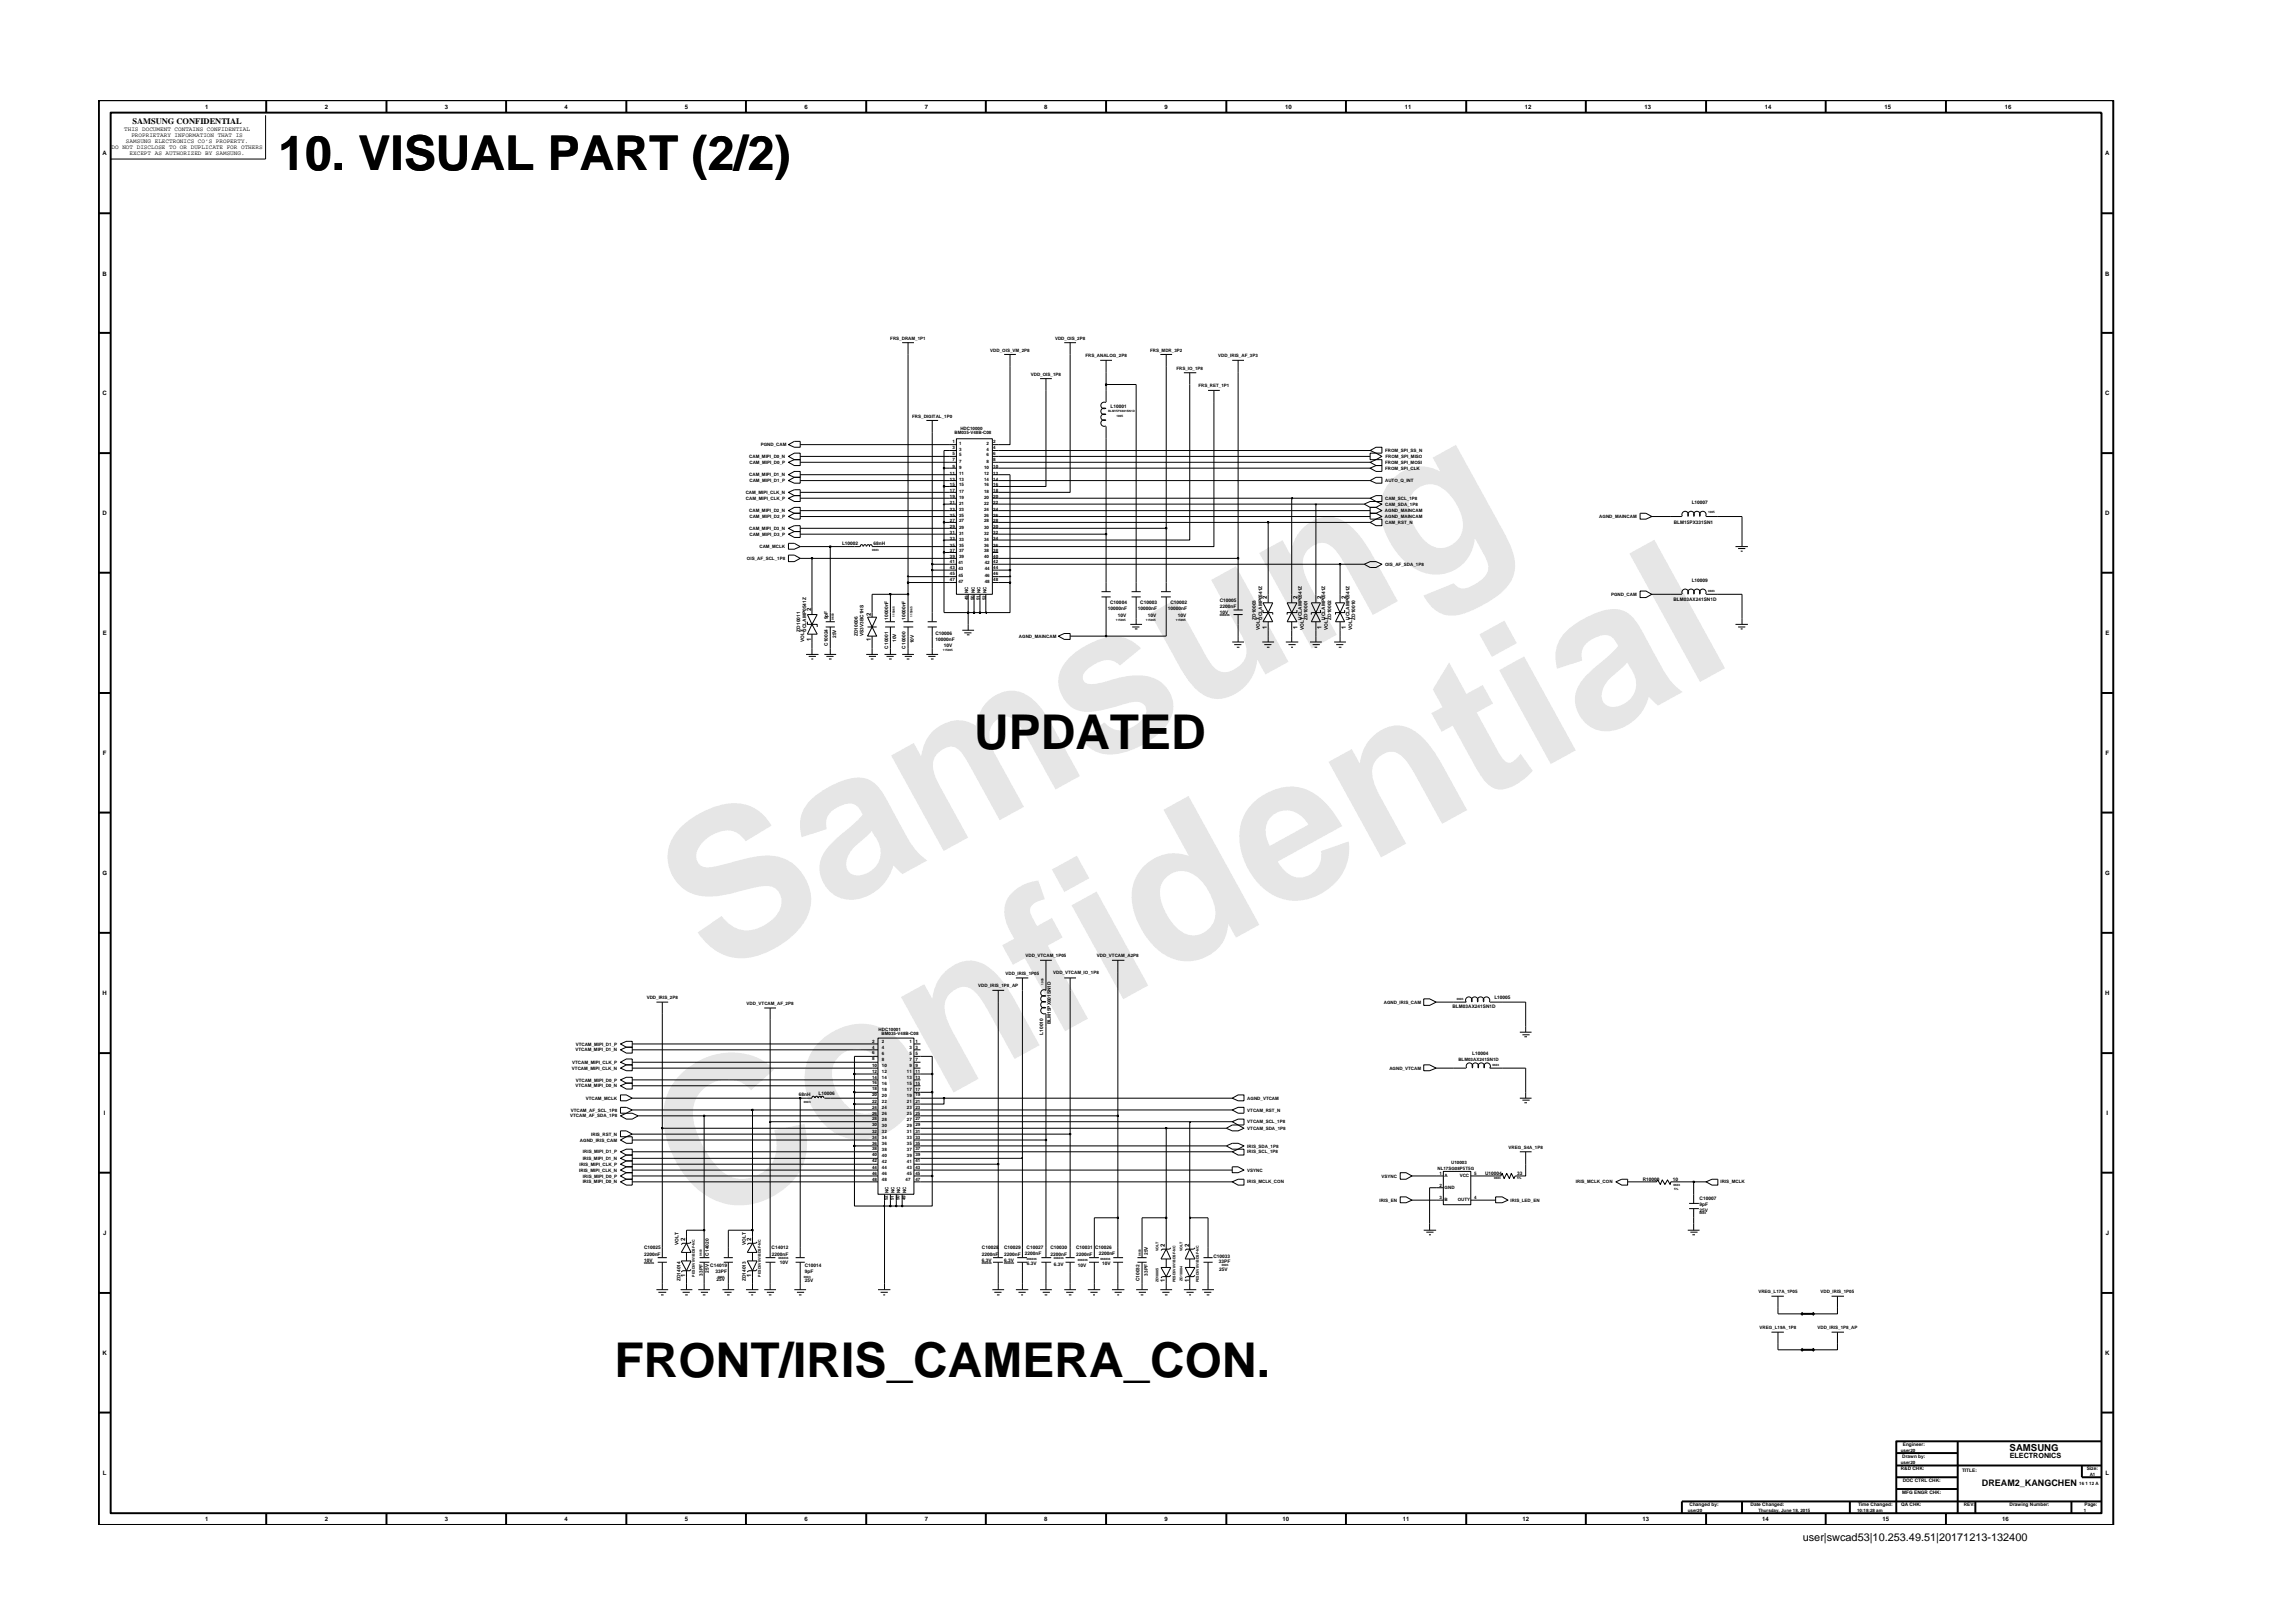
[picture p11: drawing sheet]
<svg xmlns="http://www.w3.org/2000/svg" width="297mm" height="210mm" viewBox="0 0 297 210" stroke-linecap="round" stroke-linejoin="round" font-family="sans-serif">
<defs><g id="words">
<g font-size="26.5" fill="#e6e6e6">
<text x="92.4" y="126.7" transform="rotate(-29 92.4 126.7)">Samsung</text>
<text x="91.1" y="159.4" transform="rotate(-29 91.1 159.4)">Confidential</text>
</g>
<g font-size="6.2">
<text x="36.1" y="22">10. VISUAL PART (2/2)</text>
<text x="126.2" y="97">UPDATED</text>
<text x="79.6" y="178.3">FRONT/IRIS_CAMERA_CON.</text>
</g>
<text font-size="1.4" x="233.5" y="199.7">user|swcad53|10.253.49.51|20171213-132400</text>
<g font-size="1.2">
<text x="260.3" y="187.9">SAMSUNG</text>
<text x="256.7" y="192.6">DREAM2_KANGCHEN</text>
</g>
<text font-size="1.1" x="17.2" y="16.1">SAMSUNG CONFIDENTIAL</text>
<text font-size=".9" x="260.3" y="188.8">ELECTRONICS</text>
<g font-size=".8">
<text x="16.1" y="17">THIS DOCUMENT CONTAINS CONFIDENTIAL</text>
<text x="17" y="17.8">PROPRIETARY INFORMATION THAT IS</text>
<text x="26.6" y="14.1">1</text>
<text x="42.1" y="14.1">2</text>
<text x="57.6" y="14.1">3</text>
<text x="73.1" y="14.1">4</text>
<text x="88.7" y="14.1">5</text>
<text x="104.2" y="14.1">6</text>
<text x="119.8" y="14.1">7</text>
<text x="135.3" y="14.1">8</text>
<text x="150.9" y="14.1">9</text>
<text x="166.5" y="14.1">10</text>
<text x="182" y="14.1">11</text>
<text x="197.5" y="14.1">12</text>
<text x="213" y="14.1">13</text>
<text x="228.6" y="14.1">14</text>
<text x="244.1" y="14.1">15</text>
<text x="259.7" y="14.1">16</text>
<text x="13.3" y="20.1">A</text>
<text x="14.5" y="19.3">DO NOT DISCLOSE TO OR DUPLICATE FOR OTHERS</text>
<text x="16.3" y="18.5">SAMSUNG ELECTRONICS CO’S PROPERTY.</text>
<text x="16.8" y="20.1">EXCEPT AS AUTHORIZED BY SAMSUNG.</text>
<text x="272.7" y="20.1">A</text>
<text x="13.3" y="35.7">B</text>
<text x="272.7" y="35.7">B</text>
<text x="13.3" y="51.2">C</text>
<text x="272.7" y="51.2">C</text>
<text x="13.3" y="66.8">D</text>
<text x="272.7" y="66.8">D</text>
<text x="164.1" y="77.6" transform="rotate(-90 164.1 77.6)">2</text>
<text x="168.1" y="77.6" transform="rotate(-90 168.1 77.6)">2</text>
<text x="171.2" y="77.6" transform="rotate(-90 171.2 77.6)">2</text>
<text x="174.3" y="77.6" transform="rotate(-90 174.3 77.6)">2</text>
<text x="13.3" y="82.3">E</text>
<text x="105.1" y="83.1" transform="rotate(-90 105.1 83.1)">1</text>
<text x="105.1" y="79.1" transform="rotate(-90 105.1 79.1)">2</text>
<text x="112.8" y="83.1" transform="rotate(-90 112.8 83.1)">1</text>
<text x="112.8" y="79.8" transform="rotate(-90 112.8 79.8)">2</text>
<text x="164.1" y="81.5" transform="rotate(-90 164.1 81.5)">1</text>
<text x="168.1" y="81.5" transform="rotate(-90 168.1 81.5)">1</text>
<text x="171.2" y="81.5" transform="rotate(-90 171.2 81.5)">1</text>
<text x="174.3" y="81.5" transform="rotate(-90 174.3 81.5)">1</text>
<text x="272.7" y="82.3">E</text>
<text x="13.3" y="97.8">F</text>
<text x="272.8" y="97.8">F</text>
<text x="13.3" y="113.3">G</text>
<text x="272.7" y="113.3">G</text>
<text x="13.3" y="128.9">H</text>
<text x="272.7" y="128.9">H</text>
<text x="13.5" y="144.4">I</text>
<text x="272.9" y="144.4">I</text>
<text x="13.4" y="160">J</text>
<text x="88.8" y="160.7" transform="rotate(-90 88.8 160.7)">2</text>
<text x="97.3" y="160.7" transform="rotate(-90 97.3 160.7)">2</text>
<text x="150.9" y="161.5" transform="rotate(-90 150.9 161.5)">2</text>
<text x="154" y="161.5" transform="rotate(-90 154 161.5)">2</text>
<text x="272.8" y="160">J</text>
<text x="88.8" y="165.4" transform="rotate(-90 88.8 165.4)">1</text>
<text x="97.3" y="165.4" transform="rotate(-90 97.3 165.4)">1</text>
<text x="150.9" y="166.1" transform="rotate(-90 150.9 166.1)">1</text>
<text x="154" y="166.1" transform="rotate(-90 154 166.1)">1</text>
<text x="13.3" y="175.5">K</text>
<text x="272.7" y="175.5">K</text>
<text x="13.3" y="191.1">L</text>
<text x="272.8" y="191.1">L</text>
<text x="26.6" y="197.1">1</text>
<text x="42.1" y="197.1">2</text>
<text x="57.6" y="197.1">3</text>
<text x="73.1" y="197.1">4</text>
<text x="88.7" y="197.1">5</text>
<text x="104.2" y="197.1">6</text>
<text x="119.8" y="197.1">7</text>
<text x="135.3" y="197.1">8</text>
<text x="150.9" y="197.1">9</text>
<text x="166.1" y="197.1">10</text>
<text x="181.7" y="197.1">11</text>
<text x="197.2" y="197.1">12</text>
<text x="212.8" y="197.1">13</text>
<text x="228.3" y="197.1">14</text>
<text x="243.9" y="197.1">15</text>
<text x="259.4" y="197.1">16</text>
</g>
<g font-size=".6">
<text x="115.3" y="44">FRS_DRAM_1P1</text>
<text x="128.3" y="45.5">VDD_OIS_VM_2P8</text>
<text x="136.7" y="44">VDD_OIS_2P8</text>
<text x="140.6" y="46.3">FRS_ANALOG_2P8</text>
<text x="149" y="45.5">FRS_MDR_3P2</text>
<text x="152.4" y="47.9">FRS_IO_1P8</text>
<text x="157.8" y="46.3">VDD_IRIS_AF_3P3</text>
<text x="133.5" y="48.7">VDD_OIS_1P8</text>
<text x="143.9" y="52.9">L10001</text>
<text x="155.2" y="50.2">FRS_RET_1P1</text>
<text x="97.1" y="59.3">CAM_MIPI_D0_N</text>
<text x="98.5" y="57.8">PGND_CAM</text>
<text x="118.2" y="54.1">FRS_DIGITAL_1P0</text>
<text x="123.4" y="59">5</text>
<text x="123.4" y="58.2">3</text>
<text x="123.4" y="57.4">1</text>
<text x="123.4" y="59.7">7</text>
<text x="123.6" y="56.2">BM035-V48B-C08</text>
<text x="124.2" y="59.1">5</text>
<text x="124.2" y="58.4">3</text>
<text x="124.2" y="57.6">1</text>
<text x="124.2" y="60">7</text>
<text x="124.4" y="55.7">HDC10000</text>
<text x="127.8" y="59.1">6</text>
<text x="127.8" y="57.6">2</text>
<text x="127.8" y="60">8</text>
<text x="127.8" y="58.4">4</text>
<text x="128.7" y="59">6</text>
<text x="128.7" y="57.4">2</text>
<text x="128.7" y="59.7">8</text>
<text x="128.7" y="58.2">4</text>
<text x="179.4" y="58.6">FROM_SPI_SS_N</text>
<text x="179.5" y="59.3">FROM_SPI_MISO</text>
<text x="96.6" y="64">CAM_MIPI_CLK_N</text>
<text x="96.6" y="64.8">CAM_MIPI_CLK_P</text>
<text x="97.1" y="61.7">CAM_MIPI_D1_N</text>
<text x="97.1" y="62.5">CAM_MIPI_D1_P</text>
<text x="97.1" y="60.1">CAM_MIPI_D0_P</text>
<text x="123" y="63.8">17</text>
<text x="123" y="65.3">21</text>
<text x="123" y="61.5">11</text>
<text x="123" y="62.3">13</text>
<text x="123" y="64.5">19</text>
<text x="123" y="63">15</text>
<text x="123.4" y="60.6">9</text>
<text x="124.2" y="63.9">17</text>
<text x="124.2" y="65.4">21</text>
<text x="124.2" y="61.5">11</text>
<text x="124.2" y="62.3">13</text>
<text x="124.2" y="63">15</text>
<text x="124.2" y="64.6">19</text>
<text x="124.2" y="60.7">9</text>
<text x="127.5" y="61.5">12</text>
<text x="127.5" y="62.3">14</text>
<text x="127.5" y="60.7">10</text>
<text x="127.5" y="63">16</text>
<text x="127.5" y="63.9">18</text>
<text x="127.5" y="64.6">20</text>
<text x="127.5" y="65.4">22</text>
<text x="128.7" y="61.5">12</text>
<text x="128.7" y="62.3">14</text>
<text x="128.7" y="60.6">10</text>
<text x="128.7" y="63">16</text>
<text x="128.7" y="63.8">18</text>
<text x="128.7" y="64.5">20</text>
<text x="128.7" y="65.3">22</text>
<text x="179.4" y="65.5">CAM_SDA_1P8</text>
<text x="179.4" y="64.8">CAM_SCL_1P8</text>
<text x="179.4" y="62.5">AUTO_Q_INT</text>
<text x="179.4" y="60.9">FROM_SPI_CLK</text>
<text x="179.4" y="60.1">FROM_SPI_MOSI</text>
<text x="219.1" y="65.3">L10007</text>
<text x="97.1" y="66.4">CAM_MIPI_D2_N</text>
<text x="97.1" y="68.7">CAM_MIPI_D3_N</text>
<text x="97.1" y="67.1">CAM_MIPI_D2_P</text>
<text x="97.1" y="69.4">CAM_MIPI_D3_P</text>
<text x="98.4" y="71">CAM_MCLK</text>
<text x="109.1" y="70.6">L10002</text>
<text x="113.1" y="70.6">68nH</text>
<text x="123" y="69.2">31</text>
<text x="123" y="70">33</text>
<text x="123" y="66.2">23</text>
<text x="123" y="66.9">25</text>
<text x="123" y="68.4">29</text>
<text x="123" y="70.8">35</text>
<text x="123" y="71.6">37</text>
<text x="123" y="67.7">27</text>
<text x="124.2" y="69.3">31</text>
<text x="124.2" y="70">33</text>
<text x="124.2" y="70.8">35</text>
<text x="124.2" y="71.6">37</text>
<text x="124.2" y="66.2">23</text>
<text x="124.2" y="66.9">25</text>
<text x="124.2" y="67.7">27</text>
<text x="124.2" y="68.5">29</text>
<text x="127.5" y="66.2">24</text>
<text x="127.5" y="70.8">36</text>
<text x="127.5" y="66.9">26</text>
<text x="127.5" y="67.7">28</text>
<text x="127.5" y="68.5">30</text>
<text x="127.5" y="69.3">32</text>
<text x="127.5" y="70">34</text>
<text x="127.5" y="71.6">38</text>
<text x="128.7" y="69.2">32</text>
<text x="128.7" y="70">34</text>
<text x="128.7" y="66.2">24</text>
<text x="128.7" y="66.9">26</text>
<text x="128.7" y="70.8">36</text>
<text x="128.7" y="67.7">28</text>
<text x="128.7" y="68.4">30</text>
<text x="128.7" y="71.6">38</text>
<text x="179.4" y="66.4">AGND_MAINCAM</text>
<text x="179.4" y="67.1">AGND_MAINCAM</text>
<text x="179.4" y="67.9">CAM_RST_N</text>
<text x="207.2" y="67.1">AGND_MAINCAM</text>
<text x="216.8" y="67.9">BLM15PX331SN1</text>
<text x="96.8" y="72.5">OIS_AF_SCL_1P8</text>
<text x="123" y="75.3">47</text>
<text x="123" y="74.5">45</text>
<text x="123" y="72.9">41</text>
<text x="123" y="73.8">43</text>
<text x="123" y="72.3">39</text>
<text x="124.1" y="75.5">47</text>
<text x="124.1" y="74.7">45</text>
<text x="124.1" y="73.1">41</text>
<text x="124.1" y="73.9">43</text>
<text x="124.2" y="72.3">39</text>
<text x="125.4" y="77.8" transform="rotate(-90 125.4 77.8)">49</text>
<text x="125.4" y="76.8" transform="rotate(-90 125.4 76.8)">NC</text>
<text x="126.2" y="77.8" transform="rotate(-90 126.2 77.8)">50</text>
<text x="126.3" y="76.8" transform="rotate(-90 126.3 76.8)">NC</text>
<text x="126.9" y="77.8" transform="rotate(-90 126.9 77.8)">51</text>
<text x="127" y="76.8" transform="rotate(-90 127 76.8)">NC</text>
<text x="127.5" y="72.3">40</text>
<text x="127.6" y="75.5">48</text>
<text x="127.6" y="74.7">46</text>
<text x="127.6" y="73.1">42</text>
<text x="127.6" y="73.9">44</text>
<text x="127.7" y="77.8" transform="rotate(-90 127.7 77.8)">52</text>
<text x="127.8" y="76.8" transform="rotate(-90 127.8 76.8)">NC</text>
<text x="128.7" y="75.3">48</text>
<text x="128.7" y="74.5">46</text>
<text x="128.7" y="72.9">42</text>
<text x="128.7" y="73.8">44</text>
<text x="128.7" y="72.3">40</text>
<text x="179.4" y="73.3">OIS_AF_SDA_1P8</text>
<text x="208.7" y="77.2">PGND_CAM</text>
<text x="216.8" y="77.8">BLM03AX241SN1D</text>
<text x="219.1" y="75.4">L10009</text>
<text x="103.7" y="81.8" transform="rotate(-90 103.7 81.8)">ZD10011</text>
<text x="104.2" y="83.2" transform="rotate(-90 104.2 83.2)">VOLT</text>
<text x="104.4" y="81.8" transform="rotate(-90 104.4 81.8)">UCLAMP0541Z</text>
<text x="107.2" y="83.7" transform="rotate(-90 107.2 83.7)">C10024</text>
<text x="107.2" y="80.2" transform="rotate(-90 107.2 80.2)">9pF</text>
<text x="108.3" y="82.7" transform="rotate(-90 108.3 82.7)">25V</text>
<text x="111.1" y="82.4" transform="rotate(-90 111.1 82.4)">ZD10006</text>
<text x="111.9" y="82.4" transform="rotate(-90 111.9 82.4)">VS3V3BC1HS</text>
<text x="115" y="80.3" transform="rotate(-90 115 80.3)">10000nF</text>
<text x="116.1" y="83.2" transform="rotate(-90 116.1 83.2)">10V</text>
<text x="117.3" y="80.3" transform="rotate(-90 117.3 80.3)">10000nF</text>
<text x="118.4" y="83.3" transform="rotate(-90 118.4 83.3)">10V</text>
<text x="121.2" y="83.1">10000nF</text>
<text x="121.2" y="82.2">C10006</text>
<text x="122.3" y="83.8">10V</text>
<text x="132" y="82.6">AGND_MAINCAM</text>
<text x="143.5" y="79">10000nF</text>
<text x="143.8" y="78.2">C10004</text>
<text x="144.8" y="79.9">10V</text>
<text x="147.4" y="79">10000nF</text>
<text x="147.7" y="78.2">C10003</text>
<text x="148.7" y="79.9">10V</text>
<text x="151.3" y="79">10000nF</text>
<text x="151.6" y="78.2">C10002</text>
<text x="152.6" y="79.9">10V</text>
<text x="158" y="78">C10005</text>
<text x="158" y="78.8">2200nF</text>
<text x="158" y="79.5">10V</text>
<text x="162.7" y="80.3" transform="rotate(-90 162.7 80.3)">ZD10003</text>
<text x="163.2" y="81.6" transform="rotate(-90 163.2 81.6)">VOLT</text>
<text x="163.5" y="80.3" transform="rotate(-90 163.5 80.3)">UCLAMP0541Z</text>
<text x="168.6" y="80.3" transform="rotate(-90 168.6 80.3)">UCLAMP0541Z</text>
<text x="168.9" y="81.6" transform="rotate(-90 168.9 81.6)">VOLT</text>
<text x="169.4" y="80.3" transform="rotate(-90 169.4 80.3)">ZD10001</text>
<text x="171.7" y="80.3" transform="rotate(-90 171.7 80.3)">UCLAMP0541Z</text>
<text x="172" y="81.6" transform="rotate(-90 172 81.6)">VOLT</text>
<text x="172.4" y="80.3" transform="rotate(-90 172.4 80.3)">ZD10002</text>
<text x="174.8" y="80.3" transform="rotate(-90 174.8 80.3)">UCLAMP0541Z</text>
<text x="175.1" y="81.6" transform="rotate(-90 175.1 81.6)">VOLT</text>
<text x="175.6" y="80.3" transform="rotate(-90 175.6 80.3)">ZD10010</text>
<text x="115" y="84" transform="rotate(-90 115 84)">C10001</text>
<text x="117.3" y="84" transform="rotate(-90 117.3 84)">C10000</text>
<text x="132.8" y="124">VDD_VTCAM_1P05</text>
<text x="142.1" y="124">VDD_VTCAM_A2P8</text>
<text x="83.8" y="129.4">VDD_IRIS_2P8</text>
<text x="96.7" y="130.2">VDD_VTCAM_AF_2P8</text>
<text x="126.7" y="127.9">VDD_IRIS_1P8_AP</text>
<text x="130.3" y="126.3">VDD_IRIS_1P05</text>
<text x="136.4" y="126.1">VDD_VTCAM_IO_1P8</text>
<text x="179.3" y="130">AGND_IRIS_CAM</text>
<text x="188.2" y="130.6">BLM03AX241SN1D</text>
<text x="193.6" y="129.5">L10005</text>
<text x="74.1" y="137.8">VTCAM_MIPI_CLK_P</text>
<text x="74.5" y="136.2">VTCAM_MIPI_D1_N</text>
<text x="74.6" y="135.5">VTCAM_MIPI_D1_P</text>
<text x="113" y="137.4">8</text>
<text x="113" y="136.6">6</text>
<text x="113" y="135.8">4</text>
<text x="113" y="135.1">2</text>
<text x="113.8" y="133.5">HDC10001</text>
<text x="114.2" y="134.1">BM035-V48B-C08</text>
<text x="114.2" y="136.7">6</text>
<text x="114.2" y="135.9">4</text>
<text x="114.2" y="137.4">8</text>
<text x="114.2" y="135.1">2</text>
<text x="117.8" y="136.7">5</text>
<text x="117.8" y="135.1">1</text>
<text x="117.8" y="137.4">7</text>
<text x="117.8" y="135.9">3</text>
<text x="118.6" y="137.4">7</text>
<text x="118.6" y="136.7">5</text>
<text x="118.6" y="135.9">3</text>
<text x="118.6" y="135.1">1</text>
<text x="135.1" y="134" transform="rotate(-90 135.1 134)">L10010</text>
<text x="136.1" y="132.7" transform="rotate(-90 136.1 132.7)">BLM15PX601SN1D</text>
<text x="188.9" y="137.4">BLM03AX241SN1D</text>
<text x="190.7" y="136.7">L10004</text>
<text x="74.1" y="138.6">VTCAM_MIPI_CLK_N</text>
<text x="74.5" y="140.9">VTCAM_MIPI_D0_N</text>
<text x="74.6" y="140.1">VTCAM_MIPI_D0_P</text>
<text x="75.9" y="142.5">VTCAM_MCLK</text>
<text x="103.5" y="142">68nH</text>
<text x="106" y="141.8">L10006</text>
<text x="113" y="143.6">24</text>
<text x="113" y="142.9">22</text>
<text x="113" y="139.7">14</text>
<text x="113" y="140.5">16</text>
<text x="113" y="141.3">18</text>
<text x="113" y="142">20</text>
<text x="113" y="138.2">10</text>
<text x="113" y="139">12</text>
<text x="114.2" y="143.6">24</text>
<text x="114.2" y="142.9">22</text>
<text x="114.2" y="139.7">14</text>
<text x="114.2" y="140.6">16</text>
<text x="114.2" y="142.1">20</text>
<text x="114.2" y="138.2">10</text>
<text x="114.2" y="139">12</text>
<text x="114.2" y="141.3">18</text>
<text x="117.5" y="142.9">21</text>
<text x="117.5" y="143.6">23</text>
<text x="117.5" y="140.6">15</text>
<text x="117.5" y="142.1">19</text>
<text x="117.5" y="139">11</text>
<text x="117.5" y="141.3">17</text>
<text x="117.5" y="139.7">13</text>
<text x="117.8" y="138.2">9</text>
<text x="118.6" y="138.2">9</text>
<text x="118.6" y="143.6">23</text>
<text x="118.6" y="140.6">15</text>
<text x="118.6" y="141.3">17</text>
<text x="118.6" y="142">19</text>
<text x="118.6" y="142.9">21</text>
<text x="118.6" y="139">11</text>
<text x="118.6" y="139.7">13</text>
<text x="161.6" y="142.5">AGND_VTCAM</text>
<text x="180" y="138.6">AGND_VTCAM</text>
<text x="73.9" y="144.8">VTCAM_AF_SDA_1P8</text>
<text x="73.9" y="144">VTCAM_AF_SCL_1P8</text>
<text x="75.1" y="147.9">AGND_IRIS_CAM</text>
<text x="75.5" y="149.4">IRIS_MIPI_D1_P</text>
<text x="76.6" y="147.1">IRIS_RST_N</text>
<text x="113" y="149">38</text>
<text x="113" y="149.8">40</text>
<text x="113" y="145.9">30</text>
<text x="113" y="146.8">32</text>
<text x="113" y="148.3">36</text>
<text x="113" y="145.1">28</text>
<text x="113" y="147.5">34</text>
<text x="113" y="144.4">26</text>
<text x="114.2" y="148.3">36</text>
<text x="114.2" y="149.1">38</text>
<text x="114.2" y="149.9">40</text>
<text x="114.2" y="146.8">32</text>
<text x="114.2" y="146">30</text>
<text x="114.2" y="147.5">34</text>
<text x="114.2" y="144.4">26</text>
<text x="114.2" y="145.2">28</text>
<text x="117.5" y="149.1">37</text>
<text x="117.5" y="149.9">39</text>
<text x="117.5" y="146">29</text>
<text x="117.5" y="146.8">31</text>
<text x="117.5" y="148.3">35</text>
<text x="117.5" y="145.2">27</text>
<text x="117.5" y="147.5">33</text>
<text x="117.5" y="144.4">25</text>
<text x="118.6" y="149">37</text>
<text x="118.6" y="149.8">39</text>
<text x="118.6" y="146.8">31</text>
<text x="118.6" y="147.5">33</text>
<text x="118.6" y="148.3">35</text>
<text x="118.6" y="144.4">25</text>
<text x="118.6" y="145.1">27</text>
<text x="118.6" y="145.9">29</text>
<text x="161.6" y="149.4">IRIS_SCL_1P8</text>
<text x="161.6" y="148.7">IRIS_SDA_1P8</text>
<text x="161.6" y="144">VTCAM_RST_N</text>
<text x="161.6" y="145.5">VTCAM_SCL_1P8</text>
<text x="161.6" y="146.4">VTCAM_SDA_1P8</text>
<text x="195.4" y="148.8">VREG_S4A_1P8</text>
<text x="75" y="151.8">IRIS_MIPI_CLK_N</text>
<text x="75.1" y="151">IRIS_MIPI_CLK_P</text>
<text x="75.5" y="153.3">IRIS_MIPI_D0_N</text>
<text x="75.5" y="150.3">IRIS_MIPI_D1_N</text>
<text x="75.5" y="152.6">IRIS_MIPI_D0_P</text>
<text x="113" y="151.4">44</text>
<text x="113" y="152.2">46</text>
<text x="113" y="152.9">48</text>
<text x="113" y="150.6">42</text>
<text x="114.2" y="151.4">44</text>
<text x="114.2" y="150.7">42</text>
<text x="114.2" y="152.2">46</text>
<text x="114.2" y="152.9">48</text>
<text x="115" y="155.5" transform="rotate(-90 115 155.5)">52</text>
<text x="115.1" y="154.5" transform="rotate(-90 115.1 154.5)">NC</text>
<text x="115.8" y="155.5" transform="rotate(-90 115.8 155.5)">51</text>
<text x="115.9" y="154.5" transform="rotate(-90 115.9 154.5)">NC</text>
<text x="116.5" y="155.5" transform="rotate(-90 116.5 155.5)">50</text>
<text x="116.6" y="154.5" transform="rotate(-90 116.6 154.5)">NC</text>
<text x="117.3" y="155.5" transform="rotate(-90 117.3 155.5)">49</text>
<text x="117.3" y="152.9">47</text>
<text x="117.4" y="154.5" transform="rotate(-90 117.4 154.5)">NC</text>
<text x="117.5" y="151.4">43</text>
<text x="117.5" y="152.2">45</text>
<text x="117.5" y="150.7">41</text>
<text x="118.6" y="152.2">45</text>
<text x="118.6" y="152.9">47</text>
<text x="118.6" y="150.6">41</text>
<text x="118.6" y="151.4">43</text>
<text x="161.6" y="153.3">IRIS_MCLK_CON</text>
<text x="161.6" y="151.8">VSYNC</text>
<text x="178.7" y="155.7">IRIS_EN</text>
<text x="179" y="152.6">VSYNC</text>
<text x="186.2" y="151.6">NL17SG08P5T5G</text>
<text x="186.5" y="152.2">1</text>
<text x="186.5" y="155.3">3</text>
<text x="186.5" y="153.8">2</text>
<text x="187.1" y="152.5">A</text>
<text x="187.1" y="155.6">B</text>
<text x="187.1" y="154">GND</text>
<text x="188" y="150.8">U10003</text>
<text x="188.8" y="155.6">OUTY</text>
<text x="189.1" y="152.5">VCC</text>
<text x="191" y="155.3">4</text>
<text x="191" y="152.2">5</text>
<text x="192.4" y="152.2">U10004</text>
<text x="195.7" y="155.7">IRIS_LED_EN</text>
<text x="196.5" y="152.2">33</text>
<text x="204.1" y="153.3">IRIS_MCLK_CON</text>
<text x="212.8" y="152.9">R10000</text>
<text x="216.7" y="152.9">10</text>
<text x="220.2" y="155.5">C10007</text>
<text x="222.9" y="153.3">IRIS_MCLK</text>
<text x="83.4" y="161.8">C10025</text>
<text x="87.9" y="161.3" transform="rotate(-90 87.9 161.3)">VOLT</text>
<text x="96.6" y="161.3" transform="rotate(-90 96.6 161.3)">VOLT</text>
<text x="100" y="161.8">C14012</text>
<text x="127.2" y="161.8">C10028</text>
<text x="130.1" y="161.8">C10029</text>
<text x="133" y="161.8">C10027</text>
<text x="136.1" y="161.8">C10030</text>
<text x="139.4" y="161.8">C10031 C10026</text>
<text x="220.2" y="157">25V</text>
<text x="220.2" y="156.2">9pF</text>
<text x="83.4" y="163.4">10V</text>
<text x="83.4" y="162.7">2200nF</text>
<text x="88.2" y="166" transform="rotate(-90 88.2 166)">ZD14014</text>
<text x="91" y="165.3" transform="rotate(-90 91 165.3)">33PF</text>
<text x="91.8" y="164.9" transform="rotate(-90 91.8 164.9)">25V</text>
<text x="91.8" y="162.6" transform="rotate(-90 91.8 162.6)">C14020</text>
<text x="92" y="164.2">C14019</text>
<text x="92.7" y="165">33PF</text>
<text x="92.8" y="166">25V</text>
<text x="96.6" y="166" transform="rotate(-90 96.6 166)">ZD14013</text>
<text x="100" y="162.7">2200nF</text>
<text x="101" y="163.8">10V</text>
<text x="104.3" y="166.1">25V</text>
<text x="104.3" y="165">9pF</text>
<text x="104.3" y="164.2">C10014</text>
<text x="127.2" y="163.4">6.3V</text>
<text x="127.2" y="162.7">2200nF</text>
<text x="130.1" y="162.7">2200nF</text>
<text x="130.1" y="163.4">6.3V</text>
<text x="132.8" y="162.5">2200nF</text>
<text x="133" y="163.9">6.3V</text>
<text x="136.1" y="162.7">2200nF</text>
<text x="136.5" y="164">6.3V</text>
<text x="139.4" y="162.7">2200nF</text>
<text x="139.6" y="164.2">10V</text>
<text x="142.3" y="162.5">2200nF</text>
<text x="142.8" y="163.9">10V</text>
<text x="147.6" y="166" transform="rotate(-90 147.6 166)">C10032</text>
<text x="148.7" y="165.3" transform="rotate(-90 148.7 165.3)">33PF</text>
<text x="148.7" y="162.6" transform="rotate(-90 148.7 162.6)">25V</text>
<text x="157.2" y="163">C10033</text>
<text x="157.9" y="163.6">33PF</text>
<text x="157.9" y="164.6">25V</text>
<text x="227.8" y="167.5">VREG_L17A_1P05</text>
<text x="235.8" y="167.5">VDD_IRIS_1P05</text>
<text x="227.9" y="172.2">VREG_L19A_1P8</text>
<text x="235.4" y="172.2">VDD_IRIS_1P8_AP</text>
<text x="246.2" y="190.4">R&amp;D CHK:</text>
<text x="246.2" y="189.6">user20</text>
<text x="246.2" y="188.1">user20</text>
<text x="246.4" y="188.9">Drawn by:</text>
<text x="246.5" y="187.4">Engineer:</text>
<text x="254.2" y="190.7">TITLE:</text>
<text x="270.3" y="190.4">Size:</text>
<text x="270.7" y="191.2">A1</text>
<text x="218.6" y="195.9">user20</text>
<text x="218.9" y="195.1">Changed by:</text>
<text x="226.8" y="195.1">Date Changed:</text>
<text x="227.8" y="195.9">Thursday, June 18, 2015</text>
<text x="240.6" y="195.9">10:18:28 am</text>
<text x="240.7" y="195.1">Time Changed:</text>
<text x="246.3" y="195.1">QA CHK:</text>
<text x="246.4" y="193.5">MFG ENGR CHK:</text>
<text x="246.5" y="192">DOC CTRL CHK:</text>
<text x="254.4" y="195.1">REV:</text>
<text x="260.3" y="195.1">Drawing Number:</text>
<text x="269.4" y="192.4">16 1 12 A</text>
<text x="269.9" y="195.9">1</text>
<text x="270" y="195.1">Page:</text>
</g>
<g font-size=".5">
<text x="90" y="165.4" transform="rotate(-90 90 165.4)">PESD5V0V1BDSF-NC</text>
<text x="98.6" y="165.4" transform="rotate(-90 98.6 165.4)">PESD5V0V1BDSF-NC</text>
<text x="150.1" y="166.1" transform="rotate(-90 150.1 166.1)">ZD10005</text>
<text x="150.1" y="162.1" transform="rotate(-90 150.1 162.1)">VOLT</text>
<text x="152.3" y="166.1" transform="rotate(-90 152.3 166.1)">PESD5V0V1BDSF-NC</text>
<text x="153.2" y="166" transform="rotate(-90 153.2 166)">ZD10004</text>
<text x="153.2" y="162.1" transform="rotate(-90 153.2 162.1)">VOLT</text>
<text x="155.3" y="166.1" transform="rotate(-90 155.3 166.1)">PESD5V0V1BDSF-NC</text>
</g>
<g font-size=".4">
<text x="143.5" y="53.4">BLM15PX601SN1D</text>
<text x="144.6" y="54">1005</text>
<text x="113" y="71.3">0603</text>
<text x="221.3" y="66.5">1005</text>
<text x="221.3" y="76.7">0603</text>
<text x="108" y="80.3" transform="rotate(-90 108 80.3)">0603</text>
<text x="115.9" y="79.9" transform="rotate(-90 115.9 79.9)">115065</text>
<text x="118.2" y="79.9" transform="rotate(-90 118.2 79.9)">115065</text>
<text x="144.5" y="80.5">115065</text>
<text x="148.4" y="80.5">115065</text>
<text x="152.3" y="80.5">115065</text>
<text x="158" y="79.8">066036</text>
<text x="122.1" y="84.3">115065</text>
<text x="135.2" y="127.6" transform="rotate(-90 135.2 127.6)">1005</text>
<text x="188.7" y="129.5">0603</text>
<text x="104.2" y="142.9">0603</text>
<text x="193.3" y="138.1">0603</text>
<text x="193.6" y="152.8">0603</text>
<text x="196.5" y="152.8">5%</text>
<text x="216.8" y="153.6">0603</text>
<text x="216.9" y="154.1">5%</text>
<text x="220.2" y="157.3">0603</text>
<text x="83.4" y="163.7">066036</text>
<text x="90.9" y="162.7" transform="rotate(-90 90.9 162.7)">0603</text>
<text x="93" y="165.6">0603</text>
<text x="100.8" y="163.1">066036</text>
<text x="104.2" y="165.6">0603</text>
<text x="127.2" y="163.7">066036</text>
<text x="130.1" y="163.7">066036</text>
<text x="133" y="163.2">066036</text>
<text x="136.5" y="163.1">066036</text>
<text x="139.6" y="163.3">066036</text>
<text x="142.6" y="163.2">066036</text>
<text x="147.8" y="162.7" transform="rotate(-90 147.8 162.7)">0603</text>
<text x="158.3" y="164">0603</text>
</g>
</g></defs>
<g fill="none" stroke="#000" stroke-width=".13">
<path d="M34.4 14.9v5.7h-20.1M102.1 59.1l.8-.4h.8v.8h-.8zM102.1 57.6l.8-.4h.8v.7h-.8zM102.1 59.9l.8-.4h.8v.8h-.8zM103.7 59.9h20.2M103.7 59.1h20.2M103.7 57.6h20.2M116.9 44.4h1.5M117.6 44.4v36.1M120 54.5h1.5M120.8 54.5v26M123.9 56.8h4.7v20.2h-4.7z"/>
<path d="M123.9 58.4h-1.6v21h5.4M128.6 59.9h48.9M128.6 59.1h48.9M128.6 58.4h48.9M130.1 45.9h1.5M130.8 45.9v11.7h-2.2M134.7 49.1h1.6M135.5 49.1v13.9h-6.9M137.9 44.4h1.5M138.6 44.4v19.4h-10M142.5 46.7h1.5M143.2 49.7h.2v.2h-.2z"/>
<path d="M143.2 52.2a.42 .42 0 0 0-.6 .3 .42 .42 0 0 0 .6 .4M143.3 46.7v5.4M143.3 55.2v21.5M143.3 49.8h3.9v26.9M143.3 53.7a.42 .42 0 0 0-.7 .3 .42 .42 0 0 0 .6 .4M143.3 54.5a.42 .42 0 0 0-.7 .3 .42 .42 0 0 0 .6 .4M143.3 52.9a.42 .42 0 0 0-.7 .4 .42 .42 0 0 0 .6 .3M150.3 45.9h1.5M151.1 45.9v30.8M153.4 48.3h1.6M154.1 48.3v21.7h-25.5M156.5 50.6h1.5"/>
<path d="M157.3 50.6v20.2h-28.7M159.6 46.7h1.5M160.4 46.7v32.3M177.5 58.7h.8l.7 .4-.7 .4h-.8zM177.5 58.4l.8-.5h.7v.8h-.7zM177.5 59.9l.8-.4h.7v.8h-.7zM102.1 61.5l.8-.4h.8v.7h-.8zM102.1 70.4h.8l.8 .4-.8 .3h-.8zM102.1 66.2l.8-.5h.8v.8h-.8zM102.1 71.9h.8l.8 .4-.8 .5h-.8zM102.1 63.8l.8-.4h.8v.8h-.8zM102.1 66.9l.8-.4h.8v.8h-.8z"/>
<path d="M102.1 69.2l.8-.3h.8v.7h-.8zM102.1 68.4l.8-.3h.8v.8h-.8zM102.1 64.5l.8-.3h.8v.8h-.8zM102.1 62.3l.8-.5h.8v.8h-.8zM103.7 70.8h7.7M103.7 69.2h20.2M103.7 68.4h20.2M103.7 66.9h20.2M103.7 66.2h20.2M103.7 64.5h20.2M103.7 63.8h20.2M103.7 62.3h20.2"/>
<path d="M103.7 61.5h20.2M103.7 72.3h20.2M104.6 79.6h1.3l-.7 1.3zM105.1 72.2h.2v.2h-.2zM105.2 72.3v7.3M107.5 70.7h.1v.2h-.1zM107.6 70.8v9.7M111.5 70.8v-.2h.1h.1l.1 .2M111.9 70.8v-.2h.1h.2v.2M112.3 70.8v-.2h.2h.1v.2M112.4 80h1.2l-.6 1.2zM112.7 70.8v-.2h.1h.1l.1 .2h10.9"/>
<path d="M115.3 76.9h.1v.2h-.1zM115.3 77v3.5M117.5 76.9h.2v.2h-.2zM117.5 75.4h.2v.2h-.2zM117.5 74.6h.2v.1h-.2zM117.6 77h-4.6v3M117.6 75.5h6.3M117.6 74.7h6.3M120.7 73.8h.1v.1h-.1zM120.7 73h.1v.2h-.1zM120.8 73.1h3.1M120.8 73.9h3.1"/>
<path d="M122.2 71.5h.2v.2h-.2zM122.2 70h.2h-.2zM122.2 67.6h.2v.2h-.2zM122.2 65.3h.2v.1h-.2zM122.2 62.9h.2v.2h-.2zM122.2 60.6h.2v.1h-.2zM122.3 71.6h1.6M122.3 70h1.6M122.3 67.7h1.6M122.3 65.3h1.6M122.3 63h1.6M122.3 60.6h1.6"/>
<path d="M125.3 79.3h.2v.1h-.2zM125.4 77v4.6M126.1 79.3h.2v.1h-.2zM126.2 77v2.4M126.9 79.3h.1v.1h-.1zM126.9 77v2.4M127.7 79.3h.1v.1h-.1zM127.7 77v2.4M128.6 61.5h2.2v14M128.6 75.5h2.2M128.6 71.6h.7M128.6 69.2h14.7"/>
<path d="M128.6 68.4h22.5M128.6 67.7h48.9M128.6 66.9h48.9M128.6 66.2h48.9M128.6 65.3h48.1M128.6 64.5h48.9M128.6 62.3h48.9M128.6 60.6h48.9M128.6 72.3h31.8M128.6 73.1h48.1M128.6 73.9h2.2M128.6 74.7h2.2"/>
<path d="M130.8 75.4h.1v.2h-.1zM130.8 74.6h.1v.1h-.1zM130.8 73.8h.1v.1h-.1zM130.8 75.5v3.9h-3.1M142.7 76.7h1.2M142.7 77.3h1.2M143.2 69.1h.2v.2h-.2zM143.3 77.3v5.1M146.6 76.7h1.2M146.6 77.3h1.2M147.2 77.3v3.6M150.4 76.7h1.3"/>
<path d="M150.4 77.3h1.3M151 68.4h.2v.1h-.2zM151.1 77.3v5.1h-12.5M159.8 79.6h1.2M159.8 79h1.2M160.3 72.2h.2v.2h-.2zM160.4 79.6v3.6M163.6 79v.4h1.3v.2M163.6 78.1h1.3l-.6 1.3zM164.2 67.6h.2v.2h-.2zM164.3 79.4l.6 1.1h-1.3zM164.3 67.7v10.4"/>
<path d="M166.7 78.1h1.3l-.7 1.3zM167.3 64.5h.1v.1h-.1zM167.3 79.4l.7 1.1h-1.3zM167.3 64.5v13.6M168 79v.4h-1.3v.2M169.9 78.1h1.2l-.6 1.3zM170.4 65.3h.1v.1h-.1zM170.5 79.4l.6 1.1h-1.2zM170.5 65.3v12.8M171.1 79v.4h-1.2v.2M173 78.1h1.2l-.6 1.3zM173.5 73h.2v.2h-.2z"/>
<path d="M173.6 79.4l.6 1.1h-1.2zM173.6 73.1v5M174.2 79v.4h-1.2v.2M176.7 73.1l.8-.3h.8l.7 .3-.7 .4h-.8zM176.7 65.3l.8-.3h.8l.7 .3-.7 .4h-.8zM177.5 64.5l.8-.3h.7v.8h-.7zM177.5 60.6l.8-.3h.7v.8h-.7zM177.5 66.5h.8l.7 .4-.7 .4h-.8zM177.5 62.3l.8-.5h.7v.8h-.7zM177.5 65.7h.8l.7 .5-.7 .3h-.8zM177.5 67.7l.8-.4h.7v.8h-.7zM212.5 76.6h.7l.8 .4-.8 .4h-.7z"/>
<path d="M212.5 66.5h.7l.8 .4-.8 .4h-.7zM214 77h3.9M214 66.9h3.9M217.9 77a.42 .42 0 0 1 .4-.7 .42 .42 0 0 1 .3 .7M217.9 66.9a.42 .42 0 0 1 .4-.7 .42 .42 0 0 1 .3 .7M218.7 77a.42 .42 0 0 1 .4-.7 .42 .42 0 0 1 .3 .7M218.7 66.9a.42 .42 0 0 1 .4-.7 .42 .42 0 0 1 .3 .7M219.5 77a.42 .42 0 0 1 .3-.7 .42 .42 0 0 1 .4 .7M219.5 66.9a.42 .42 0 0 1 .3-.7 .42 .42 0 0 1 .4 .7M220.2 77a.42 .42 0 0 1 .4-.7 .42 .42 0 0 1 .3 .7M220.2 66.9a.42 .42 0 0 1 .4-.7 .42 .42 0 0 1 .3 .7M221 77h4.7v3.9"/>
<path d="M221 66.9h4.7v3.9M224.8 70.8h1.6M225.2 71.1h.9M225.5 71.4h.2M104.4 84.8h1.6M104.6 80.5v.4h1.3v.3M104.8 85h.9M105.1 85.4h.3M105.2 82.2v2.6M105.2 80.9l.7 1.3h-1.3zM106.8 84.8h1.5M107 80.5h1.1"/>
<path d="M107 81.2h1.1M107 85h1M107.4 85.4h.3M107.6 81.2v3.6M112.2 84.8h1.5M112.4 81.2h1.2M112.6 85h.9M112.8 85.4h.3M113 81.2l.6 1.2h-1.2zM113 82.4v2.4M114.6 84.8h1.5M114.7 80.5h1.2"/>
<path d="M114.7 81.2h1.2M114.8 85h1M115.2 85.4h.3M115.3 81.2v3.6M116.9 84.8h1.5M117 80.5h1.3M117 81.2h1.3M117.2 85h.9M117.5 85.4h.3M117.6 81.2v3.6M120 84.8h1.5M120.2 80.5h1.2"/>
<path d="M120.2 81.2h1.2M120.3 85h.9M120.6 85.4h.3M120.8 81.2v3.6M124.7 81.6h1.5M124.9 82h.9M125.3 82.2h.3M137.1 82.4l.8-.3h.7v.7h-.7zM143.2 82.3h.2v.2h-.2zM146.4 80.9h1.5M146.7 81.2h.9M147 81.5h.3"/>
<path d="M159.6 83.2h1.5M159.9 83.5h.9M160.2 83.8h.4M163.5 83.2h1.5M163.8 83.5h.9M164.1 83.8h.4M164.3 80.5v2.7M166.6 83.2h1.6M166.9 83.5h.9M167.2 83.8h.3M167.3 80.5v2.7M169.7 83.2h1.5"/>
<path d="M170 83.5h1M170.3 83.8h.3M170.5 80.5v2.7M172.8 83.2h1.6M173.1 83.5h.9M173.4 83.8h.4M173.6 80.5v2.7M224.8 80.9h1.6M225.2 81.2h.9M225.5 81.5h.2M80.4 135.2l.7-.3h.8v.8h-.8zM80.4 139.9l.7-.3h.8v.7h-.8z"/>
<path d="M80.4 137.6l.7-.4h.8v.8h-.8zM80.4 136l.7-.3h.8v.7h-.8zM80.4 138.4l.7-.4h.8v.7h-.8zM81.9 138.4h31.8M81.9 139.9h31.8M81.9 137.6h31.8M81.9 136h31.8M81.9 135.2h31.8M85 129.8h1.6M85.8 129.8v33.1M99 130.6h1.5M99.8 130.6v32.3"/>
<path d="M110.6 139.1h.2v.1h-.2zM110.7 139.1h3M113.7 134.5h4.7v20.2h-4.7zM113.7 136.8h-3v11.6M118.4 136.8h2.4v15.5M118.4 138.4h.8M118.4 139.9h.8M118.4 139.1h2.4M118.4 137.6h.8M118.4 136h.8M118.4 135.2h.8M120.7 139.1h.1v.1h-.1z"/>
<path d="M128.6 128.3h1.5M129.3 128.3v34.6M131.6 126.7h1.6M132.4 126.7v36.2M134.7 124.4h1.6M135.5 124.4v3.9a.42 .42 0 0 0-.7 .3 .42 .42 0 0 0 .7 .4M135.5 131.3v31.6M135.5 129.8a.42 .42 0 0 0-.7 .3 .42 .42 0 0 0 .7 .4M135.5 130.6a.42 .42 0 0 0-.7 .3 .42 .42 0 0 0 .7 .4M135.5 129.1a.42 .42 0 0 0-.7 .3 .42 .42 0 0 0 .7 .4M137.9 126.7h1.5M138.6 126.7v36.2"/>
<path d="M144 124.4h1.7M144.8 124.4v38.5M184.4 129.4h.8l.8 .4-.8 .4h-.8zM184.4 138h.8l.8 .4-.8 .3h-.8zM186 138.4h3.9M190 138.3a.42 .42 0 0 1 .4-.6 .42 .42 0 0 1 .3 .7M190.6 129.8a.42 .42 0 0 0-.3-.7 .42 .42 0 0 0-.4 .7h-3.9M190.8 138.3a.42 .42 0 0 1 .3-.6 .42 .42 0 0 1 .4 .7M191.4 129.8a.42 .42 0 0 0-.4-.7 .42 .42 0 0 0-.3 .7M191.5 138.3a.42 .42 0 0 1 .4-.6 .42 .42 0 0 1 .3 .7M192.2 129.8a.42 .42 0 0 0-.4-.7 .42 .42 0 0 0-.3 .7M192.3 138.3a.42 .42 0 0 1 .4-.6 .42 .42 0 0 1 .3 .7h4.6v3.9"/>
<path d="M192.9 129.8a.42 .42 0 0 0-.4-.7 .42 .42 0 0 0-.3 .7M193 129.8h4.6v3.9M196.9 133.7h1.5M197.2 134.1h.9M197.5 134.3h.3M80.4 149.2l.7-.3h.8v.7h-.8zM80.4 152.3l.7-.4h.8v.9h-.8zM80.4 146.5h.7l.8 .4-.8 .4h-.7zM80.4 141.8h.7l.8 .5-.8 .3h-.7zM80.4 140.7l.7-.4h.8v.8h-.8zM80.4 144.6l.7-.4h.8l.8 .4-.8 .4h-.8zM80.4 143.5h.7l.8 .3-.8 .4h-.7z"/>
<path d="M80.4 150.1l.7-.5h.8v.8h-.8zM80.4 150.8l.7-.4h.8v.8h-.8zM80.4 153.1l.7-.3h.8v.7h-.8zM80.4 151.6l.7-.4h.8v.7h-.8zM80.4 147.7l.7-.4h.8v.8h-.8zM81.9 152.3h31.8M81.9 153.1h31.8M81.9 149.2h31.8M81.9 147.7h31.8M81.9 146.9h31.8M81.9 143.8h31.8M81.9 140.7h31.8"/>
<path d="M81.9 150.1h31.8M81.9 150.8h31.8M81.9 151.6h31.8M82.7 144.6h31M85.7 146.1h.2v.1h-.2zM85.8 146.2h27.9M91.1 159.3h.2v.2h-.2zM91.1 144.5h.2v.1h-.2zM91.2 159.4h-2.3v1.7l-.6 1.1h1.2l-.6-1.1M91.2 144.6v18.3M97.4 159.3h.2v.2h-.2zM97.4 143.7h.2v.2h-.2z"/>
<path d="M97.5 143.8v17.3l-.7 1.1h1.3l-.6-1.1M97.5 159.4h-3.2v3.5M99.7 145.3h.2v.1h-.2zM99.8 145.3h13.9M103.6 142.2h.1v.2h-.1zM103.7 142.3v20.6M105.5 142.2v-.1l-.1-.1-.2 .1v.2h-23.3M105.9 142.2v-.1l-.1-.1-.1 .1-.1 .2M106 142.3l.1-.2 .1-.1 .1 .1 .1 .2M106.7 142.2v-.1l-.2-.1-.1 .1v.2M106.8 142.3h6.9M110.6 148.4h.2v.1h-.2z"/>
<path d="M110.6 142.9h.2v.2h-.2zM110.6 141.4h.2v.2h-.2zM110.7 148.4v7.8h6.2M110.7 148.4h3M110.7 143h3M110.7 141.5h3M114.5 156.2h.1v.1h-.1zM114.6 154.7v12.4M115.3 156.2h.1v.1h-.1zM115.3 154.7v1.5M116 156.2h.2v.1h-.2zM116.1 154.7v1.5"/>
<path d="M116.8 156.2h.2v.1h-.2zM116.9 154.7v1.5M118.4 152.3h2.4M118.4 142.3h41.2M118.4 153.1h41.2M118.4 149.2h41.2M118.4 148.4h40.5M118.4 147.7h17.1M118.4 146.9h20.2M118.4 146.2h40.5M118.4 145.3h41.2M118.4 144.6h26.4"/>
<path d="M118.4 143.8h41.2M118.4 141.5h2.4M118.4 140.7h.8M118.4 150.1h14M118.4 150.8h10.9M118.4 151.6h41.2M120.7 152.3h.1v.1h-.1zM120.7 141.4h.1v.2h-.1zM120.8 152.3v3.9h-3.9M122.2 142.2h.2v.2h-.2zM122.3 142.3v.7h-3.9M129.2 150.7h.2v.2h-.2z"/>
<path d="M132.4 150v.1zM135.4 147.6h.2v.2h-.2zM138.5 146.8h.2v.2h-.2zM144.7 157.7h.2v.1h-.2zM144.7 144.5h.2v.1h-.2zM144.8 157.8h-3v5.1M151 157.7h.2v.1h-.2zM151 146.1h.2v.1h-.2zM151.1 146.2v15.6l-.7 1.3h1.3l-.6-1.3M151.1 157.8h-3.2v5.1M154.1 145.3v16.5l-.6 1.3h1.3l-.7-1.3M154.1 157.7h.1v.1h-.1z"/>
<path d="M154.1 145.3l.1 .1zM154.1 157.8h2.4v5.1M158.9 146.2l.7-.5h.8l.7 .5-.7 .3h-.8zM158.9 148.4l.7-.3h.8l.7 .3-.7 .5h-.8zM159.6 142.3l.8-.5h.7v.8h-.7zM159.6 149.2l.8-.3h.7v.7h-.7zM159.6 153.1l.8-.3h.7v.7h-.7zM159.6 151.2h.8l.7 .4-.7 .3h-.8zM159.6 143.8l.8-.3h.7v.7h-.7zM159.6 145.3l.8-.3h.7v.7h-.7zM181.4 151.9h.7l.8 .4-.8 .5h-.7zM181.4 155.1h.7l.8 .4-.8 .3h-.7z"/>
<path d="M182.9 152.3h4.1M182.9 155.5h4.1M184.4 159.4h1.6M184.8 159.6h.9M185.1 160h.3M187 151.8h3.5v4.3h-3.5zM187 153.9h-1.8v5.5M190.5 155.5h3.2M193.7 155.1h.9l.8 .4-.8 .3h-.9zM196.9 142.3h1.5M196.9 149.2h1.5M197.2 142.5h.9"/>
<path d="M197.5 142.9h.3M197.6 149.2v3.1h-1.3l-.2 .4-.3-.7-.3 .7-.3-.7-.4 .7-.2-.7-.2 .3h-3.9M209.3 153.1l.8-.3h.7v.7h-.7zM210.8 153.1h3.8l.1-.2 .4 .5 .2-.5 .4 .5 .3-.5 .4 .5v-.3h4.6M218.6 159.4h1.6M218.8 155.9h1.3M218.8 156.6h1.3M219 159.6h.9M219.2 160h.4M219.3 153h.2v.2h-.2zM219.4 153.1v2.8M219.4 156.6v2.8"/>
<path d="M221 153.1l.8-.3h.7v.7h-.7zM85 167.1h1.6M85.2 163.5h1.2M85.2 162.9h1.2M85.3 167.4h1M85.6 167.8h.4M85.8 163.5v3.6M88.2 167.1h1.5M88.3 163.4h1.2l-.6 1.2zM88.4 167.4h1M88.8 167.8h.3M88.9 162.2v1.2"/>
<path d="M88.9 164.6v2.5M89.5 164.5l-.1 .1h-1l-.1 .2M89.5 160.9l-.1 .2h-1l-.1 .1M90.5 167.1h1.5M90.6 163.5h1.3M90.6 162.9h1.3M90.8 167.4h.9M91 167.8h.4M91.2 163.5v3.6M93.6 167.1h1.5M93.8 163.5h1.1M93.8 162.9h1.1"/>
<path d="M93.8 167.4h1M94.2 167.8h.3M94.3 163.5v3.6M96.6 167.1h1.6M96.8 163.4h1.3l-.6 1.2zM97 167.4h.9M97.3 167.8h.3M97.5 162.2v1.2M97.5 164.6v2.5M98.1 164.5l-.2 .1h-.9l-.2 .2M98.1 160.9l-.2 .2h-.9l-.2 .1M99 167.1h1.5"/>
<path d="M99.2 163.5h1.2M99.2 162.9h1.2M99.3 167.4h1M99.6 167.8h.3M99.8 163.5v3.6M102.9 167.1h1.5M103.1 163.5h1.2M103.1 162.9h1.2M103.2 167.4h1M103.5 167.8h.3M103.7 163.5v3.6M113.7 167.1h1.6"/>
<path d="M114.1 167.4h.9M114.4 167.8h.3M128.6 167.1h1.5M128.6 163.5h1.3M128.6 162.9h1.3M128.8 167.4h.9M129.1 167.8h.4M129.3 163.5v3.6M131.6 167.1h1.6M131.8 163.5h1.2M131.8 162.9h1.2M131.9 167.4h1"/>
<path d="M132.3 167.8h.2M132.4 163.5v3.6M134.7 167.1h1.6M134.9 163.5h1.3M134.9 162.9h1.3M135.1 167.4h.9M135.3 167.8h.4M135.5 163.5v3.6M137.9 167.1h1.5M138 163.5h1.2M138 162.9h1.2M138.1 167.4h1"/>
<path d="M138.5 167.8h.3M138.6 163.5v3.6M140.9 167.1h1.6M141.1 163.5h1.3M141.1 162.9h1.3M141.3 167.4h.9M141.6 167.8h.2M141.8 163.5v3.6M144 167.1h1.7M144.2 163.5h1.3M144.2 162.9h1.3M144.4 167.4h.9"/>
<path d="M144.7 167.8h.3M144.8 163.5v3.6M147.2 167.1h1.5M147.3 163.5h1.2M147.3 162.9h1.2M147.5 167.4h.9M147.8 167.8h.3M147.9 163.5v3.6M150.3 167.1h1.5M150.4 164.2h1.3l-.6 1.2zM150.6 167.4h.9M150.9 167.8h.3"/>
<path d="M151.1 163.1v1.1M151.1 165.4v1.7M151.7 165.2l-.2 .2h-.9l-.2 .2M151.7 161.7l-.2 .1h-.9l-.2 .2M153.4 167.1h1.6M153.5 164.2h1.3l-.7 1.2zM153.7 167.4h.9M154 167.8h.3M154.1 163.1v1.1M154.1 165.4v1.7M154.8 165.2l-.2 .2h-.9l-.2 .2M154.8 161.7l-.2 .1h-.9l-.2 .2"/>
<path d="M155.7 167.1h1.6M155.9 163.5h1.2M155.9 162.9h1.2M156 167.4h.9M156.3 167.8h.4M156.5 163.5v3.6M229.5 167.9h1.6M229.5 172.6h1.6M230.3 167.9v2.3h3.1M230.3 172.6v2.3h3.1M237.3 167.9h1.6M237.3 172.6h1.6"/>
<path d="M238 172.6v2.3h-3M238 167.9v2.3h-3"/>
</g>
<g fill="none" stroke="#000" stroke-width=".25">
<path d="M12.8 13h261v184.6h-261zM14.3 14.6h257.9v181.4h-257.9zM34.5 13v1.6M50.1 13v1.6M65.6 13v1.6M81.1 13v1.6M96.6 13v1.6M112.2 13v1.6M127.7 13v1.6M143.3 13v1.6M158.9 13v1.6M174.4 13v1.6"/>
<path d="M189.9 13v1.6M205.4 13v1.6M221 13v1.6M236.5 13v1.6M252.1 13v1.6M12.8 27.6h1.5M272.2 27.6h1.6M12.8 43.1h1.5M12.8 58.7h1.5M272.2 43.1h1.6M272.2 58.7h1.6M12.8 74.2h1.5"/>
<path d="M272.2 74.2h1.6M12.8 89.8h1.5M272.2 89.8h1.6M12.8 105.3h1.5M272.2 105.3h1.6M12.8 120.8h1.5M12.8 136.4h1.5M272.2 120.8h1.6M272.2 136.4h1.6M12.8 151.9h1.5M272.2 151.9h1.6M12.8 167.5h1.5"/>
<path d="M233.5 174.7l-.1 .2 .1 .1M233.5 170l-.1 .2 .1 .2M234.8 174.7l.2 .2h-1.6M234.8 170l.2 .2h-1.6M235 174.9l-.2 .1M235 170.2l-.2 .2M272.2 167.5h1.6M12.8 183h1.5M34.5 196v1.6M50.1 196v1.6M65.6 196v1.6M81.1 196v1.6"/>
<path d="M96.6 196v1.6M112.2 196v1.6M127.7 196v1.6M143.3 196v1.6M158.9 196v1.6M174.4 196v1.6M189.9 196v1.6M205.4 196v1.6M221 196v1.6M225.7 194.5v1.5M236.5 196v1.6M239.6 194.5v1.5"/>
<path d="M245.6 188.2h8M245.6 189.9h26.6M245.6 191.4h8M245.6 192.9h8M252.1 196v1.6M253.6 186.7v9.3M255.9 194.5v1.5M268.3 194.5v1.5M269.7 189.9v1.5h2.5M272.2 186.7h-26.6v9.3M272.2 183h1.6M272.2 194.5h-54.3v1.5"/>
</g>
<g fill="#000">
<path d="M143.2 49.7h.2v.2h-.2z" fill-rule="evenodd"/>
<path d="M105.1 72.2h.2v.2h-.2z" fill-rule="evenodd"/>
<path d="M107.5 70.7h.1v.2h-.1z" fill-rule="evenodd"/>
<path d="M115.3 76.9h.1v.2h-.1z" fill-rule="evenodd"/>
<path d="M117.5 76.9h.2v.2h-.2z" fill-rule="evenodd"/>
<path d="M117.5 75.4h.2v.2h-.2z" fill-rule="evenodd"/>
<path d="M117.5 74.6h.2v.1h-.2z" fill-rule="evenodd"/>
<path d="M120.7 73.8h.1v.1h-.1z" fill-rule="evenodd"/>
<path d="M120.7 73h.1v.2h-.1z" fill-rule="evenodd"/>
<path d="M122.2 71.5h.2v.2h-.2z" fill-rule="evenodd"/>
<path d="M122.2 70h.2h-.2z" fill-rule="evenodd"/>
<path d="M122.2 67.6h.2v.2h-.2z" fill-rule="evenodd"/>
<path d="M122.2 65.3h.2v.1h-.2z" fill-rule="evenodd"/>
<path d="M122.2 62.9h.2v.2h-.2z" fill-rule="evenodd"/>
<path d="M122.2 60.6h.2v.1h-.2z" fill-rule="evenodd"/>
<path d="M125.3 79.3h.2v.1h-.2z" fill-rule="evenodd"/>
<path d="M126.1 79.3h.2v.1h-.2z" fill-rule="evenodd"/>
<path d="M126.9 79.3h.1v.1h-.1z" fill-rule="evenodd"/>
<path d="M127.7 79.3h.1v.1h-.1z" fill-rule="evenodd"/>
<path d="M130.8 75.4h.1v.2h-.1z" fill-rule="evenodd"/>
<path d="M130.8 74.6h.1v.1h-.1z" fill-rule="evenodd"/>
<path d="M130.8 73.8h.1v.1h-.1z" fill-rule="evenodd"/>
<path d="M143.2 69.1h.2v.2h-.2z" fill-rule="evenodd"/>
<path d="M151 68.4h.2v.1h-.2z" fill-rule="evenodd"/>
<path d="M160.3 72.2h.2v.2h-.2z" fill-rule="evenodd"/>
<path d="M164.2 67.6h.2v.2h-.2z" fill-rule="evenodd"/>
<path d="M167.3 64.5h.1v.1h-.1z" fill-rule="evenodd"/>
<path d="M170.4 65.3h.1v.1h-.1z" fill-rule="evenodd"/>
<path d="M173.5 73h.2v.2h-.2z" fill-rule="evenodd"/>
<path d="M143.2 82.3h.2v.2h-.2z" fill-rule="evenodd"/>
<path d="M110.6 139.1h.2v.1h-.2z" fill-rule="evenodd"/>
<path d="M120.7 139.1h.1v.1h-.1z" fill-rule="evenodd"/>
<path d="M85.7 146.1h.2v.1h-.2z" fill-rule="evenodd"/>
<path d="M91.1 159.3h.2v.2h-.2z" fill-rule="evenodd"/>
<path d="M91.1 144.5h.2v.1h-.2z" fill-rule="evenodd"/>
<path d="M97.4 159.3h.2v.2h-.2z" fill-rule="evenodd"/>
<path d="M97.4 143.7h.2v.2h-.2z" fill-rule="evenodd"/>
<path d="M99.7 145.3h.2v.1h-.2z" fill-rule="evenodd"/>
<path d="M103.6 142.2h.1v.2h-.1z" fill-rule="evenodd"/>
<path d="M110.6 148.4h.2v.1h-.2z" fill-rule="evenodd"/>
<path d="M110.6 142.9h.2v.2h-.2z" fill-rule="evenodd"/>
<path d="M110.6 141.4h.2v.2h-.2z" fill-rule="evenodd"/>
<path d="M114.5 156.2h.1v.1h-.1z" fill-rule="evenodd"/>
<path d="M115.3 156.2h.1v.1h-.1z" fill-rule="evenodd"/>
<path d="M116 156.2h.2v.1h-.2z" fill-rule="evenodd"/>
<path d="M116.8 156.2h.2v.1h-.2z" fill-rule="evenodd"/>
<path d="M120.7 152.3h.1v.1h-.1z" fill-rule="evenodd"/>
<path d="M120.7 141.4h.1v.2h-.1z" fill-rule="evenodd"/>
<path d="M122.2 142.2h.2v.2h-.2z" fill-rule="evenodd"/>
<path d="M129.2 150.7h.2v.2h-.2z" fill-rule="evenodd"/>
<path d="M132.4 150v.1z" fill-rule="evenodd"/>
<path d="M135.4 147.6h.2v.2h-.2z" fill-rule="evenodd"/>
<path d="M138.5 146.8h.2v.2h-.2z" fill-rule="evenodd"/>
<path d="M144.7 157.7h.2v.1h-.2z" fill-rule="evenodd"/>
<path d="M144.7 144.5h.2v.1h-.2z" fill-rule="evenodd"/>
<path d="M151 157.7h.2v.1h-.2z" fill-rule="evenodd"/>
<path d="M151 146.1h.2v.1h-.2z" fill-rule="evenodd"/>
<path d="M154.1 157.7h.1v.1h-.1z" fill-rule="evenodd"/>
<path d="M154.1 145.3l.1 .1z" fill-rule="evenodd"/>
<path d="M219.3 153h.2v.2h-.2z" fill-rule="evenodd"/>
</g>
<use href="#words"/>
</svg>
